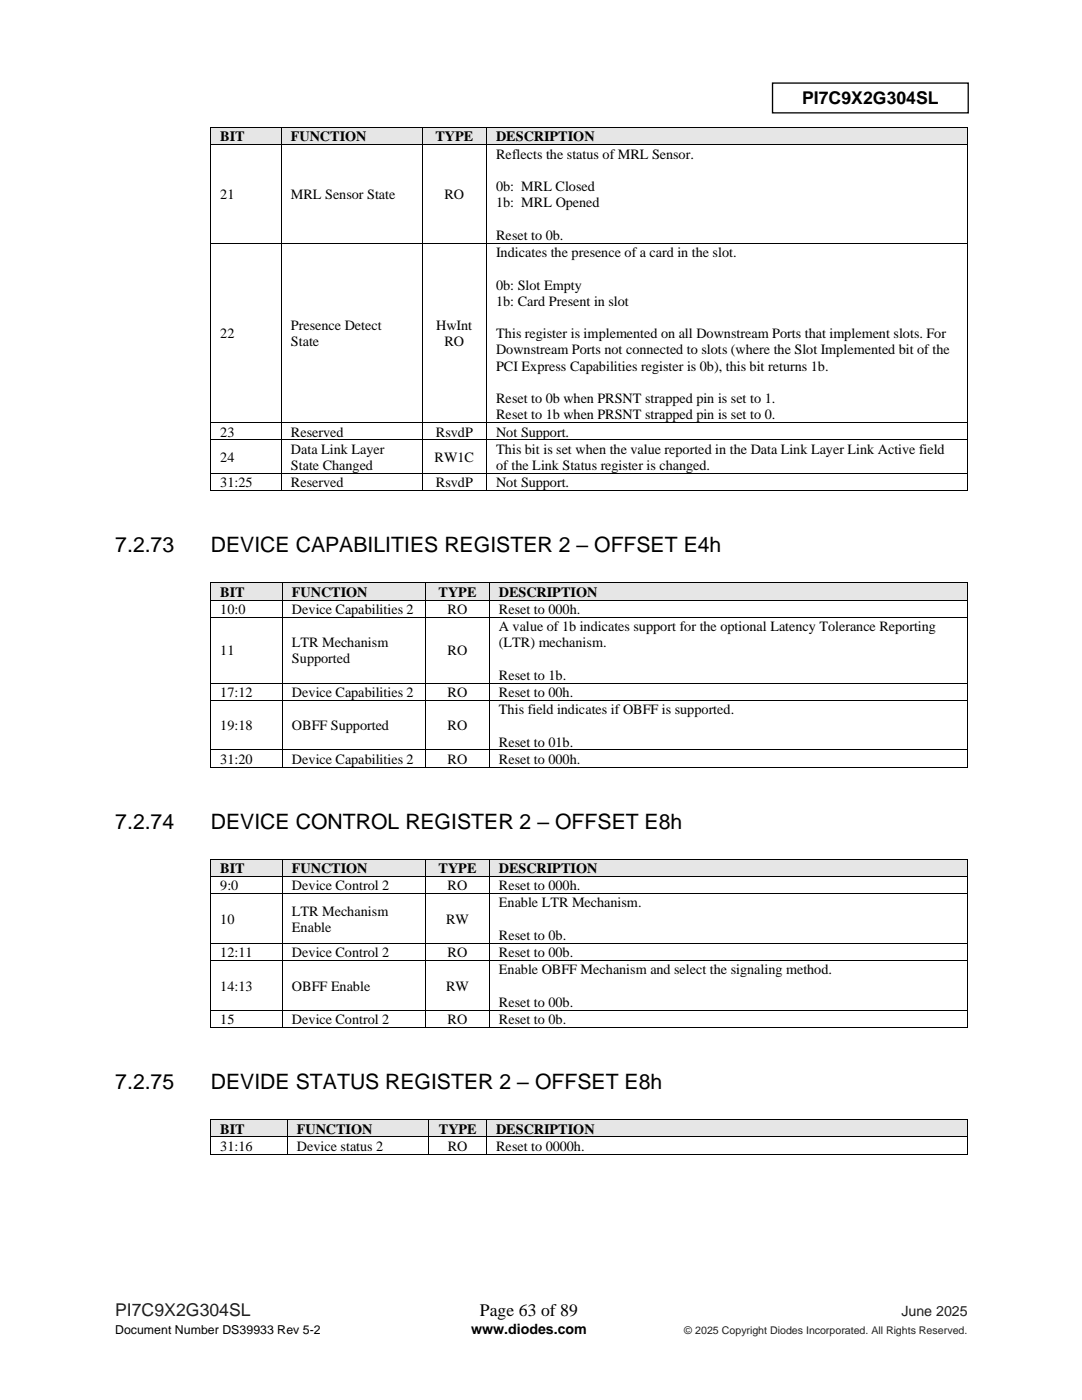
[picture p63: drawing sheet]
<svg xmlns="http://www.w3.org/2000/svg" width="216mm" height="279mm" viewBox="0 0 216 279" stroke-linecap="round" stroke-linejoin="round" font-family="sans-serif">
<defs><g id="words">
<g font-size="4.2">
<text x="23" y="110.3">7.2.73</text>
<text x="42" y="110.3">DEVICE CAPABILITIES REGISTER 2 – OFFSET E4h</text>
<text x="23" y="165.4">7.2.74</text>
<text x="42" y="165.4">DEVICE CONTROL REGISTER 2 – OFFSET E8h</text>
<text x="23" y="217.4">7.2.75</text>
<text x="42" y="217.4">DEVIDE STATUS REGISTER 2 – OFFSET E8h</text>
</g>
<g font-size="3.5">
<text x="160.1" y="20.8">PI7C9X2G304SL</text>
<text x="95.8" y="262.7">Page 63 of 89</text>
</g>
<text font-size="3.5" fill="#231f20" x="23" y="262.7">PI7C9X2G304SL</text>
<g font-size="2.8">
<text x="43.9" y="28.2">BIT</text>
<text x="58" y="28.2">FUNCTION</text>
<text x="86.9" y="28.2">TYPE</text>
<text x="99" y="28.2">DESCRIPTION</text>
<text x="99" y="31.7">Reflects the status of MRL Sensor.</text>
<text x="43.9" y="39.8">21</text>
<text x="58" y="39.8">MRL Sensor State</text>
<text x="88.7" y="39.8">RO</text>
<text x="99" y="38.1">0b: MRL Closed</text>
<text x="99" y="41.4">1b: MRL Opened</text>
<text x="99" y="47.9">Reset to 0b.</text>
<text x="99" y="51.3">Indicates the presence of a card in the slot.</text>
<text x="99" y="57.8">0b: Slot Empty</text>
<text x="58" y="65.9">Presence Detect</text>
<text x="87.1" y="65.9">HwInt</text>
<text x="99" y="61">1b: Card Present in slot</text>
<text x="43.9" y="67.5">22</text>
<text x="58" y="69.1">State</text>
<text x="88.7" y="69.1">RO</text>
<text x="99" y="67.5">This register is implemented on all Downstream Ports that implement slots. For</text>
<text x="99" y="70.7">Downstream Ports not connected to slots (where the Slot Implemented bit of the</text>
<text x="99" y="74">PCI Express Capabilities register is 0b), this bit returns 1b.</text>
<text x="99" y="80.5">Reset to 0b when PRSNT strapped pin is set to 1.</text>
<text x="99" y="83.7">Reset to 1b when PRSNT strapped pin is set to 0.</text>
<text x="43.9" y="87.1">23</text>
<text x="58" y="87.1">Reserved</text>
<text x="87" y="87.1">RsvdP</text>
<text x="99" y="87.1">Not Support.</text>
<text x="43.9" y="92.2">24</text>
<text x="58" y="90.6">Data Link Layer</text>
<text x="58" y="93.8">State Changed</text>
<text x="86.7" y="92.2">RW1C</text>
<text x="99" y="90.6">This bit is set when the value reported in the Data Link Layer Link Active field</text>
<text x="99" y="93.8">of the Link Status register is changed.</text>
<text x="43.9" y="97.2">31:25</text>
<text x="58" y="97.2">Reserved</text>
<text x="87" y="97.2">RsvdP</text>
<text x="99" y="97.2">Not Support.</text>
<text x="43.9" y="119.1">BIT</text>
<text x="58.3" y="119.1">FUNCTION</text>
<text x="87.5" y="119.1">TYPE</text>
<text x="99.5" y="119.1">DESCRIPTION</text>
<text x="43.9" y="122.5">10:0</text>
<text x="58.3" y="122.5">Device Capabilities 2</text>
<text x="89.3" y="122.5">RO</text>
<text x="99.5" y="122.5">Reset to 000h.</text>
<text x="99.5" y="125.9">A value of 1b indicates support for the optional Latency Tolerance Reporting</text>
<text x="43.9" y="130.8">11</text>
<text x="58.3" y="129.2">LTR Mechanism</text>
<text x="89.3" y="130.8">RO</text>
<text x="99.5" y="129.2">(LTR) mechanism.</text>
<text x="58.3" y="132.4">Supported</text>
<text x="99.5" y="135.7">Reset to 1b.</text>
<text x="43.9" y="139.1">17:12</text>
<text x="58.3" y="139.1">Device Capabilities 2</text>
<text x="89.3" y="139.1">RO</text>
<text x="99.5" y="139.1">Reset to 00h.</text>
<text x="99.5" y="142.5">This field indicates if OBFF is supported.</text>
<text x="43.9" y="145.7">19:18</text>
<text x="58.3" y="145.7">OBFF Supported</text>
<text x="89.3" y="145.7">RO</text>
<text x="99.5" y="149">Reset to 01b.</text>
<text x="43.9" y="152.4">31:20</text>
<text x="58.3" y="152.4">Device Capabilities 2</text>
<text x="89.3" y="152.4">RO</text>
<text x="99.5" y="152.4">Reset to 000h.</text>
<text x="43.9" y="174.3">BIT</text>
<text x="43.9" y="177.7">9:0</text>
<text x="58.3" y="174.3">FUNCTION</text>
<text x="58.3" y="177.7">Device Control 2</text>
<text x="87.5" y="174.3">TYPE</text>
<text x="89.3" y="177.7">RO</text>
<text x="99.5" y="174.3">DESCRIPTION</text>
<text x="99.5" y="177.7">Reset to 000h.</text>
<text x="43.9" y="184.3">10</text>
<text x="58.3" y="182.7">LTR Mechanism</text>
<text x="58.3" y="186">Enable</text>
<text x="89" y="184.3">RW</text>
<text x="99.5" y="181.1">Enable LTR Mechanism.</text>
<text x="43.9" y="191">12:11</text>
<text x="58.3" y="191">Device Control 2</text>
<text x="89.3" y="191">RO</text>
<text x="99.5" y="187.6">Reset to 0b.</text>
<text x="99.5" y="191">Reset to 00b.</text>
<text x="43.9" y="197.7">14:13</text>
<text x="58.3" y="197.7">OBFF Enable</text>
<text x="89" y="197.7">RW</text>
<text x="99.5" y="194.4">Enable OBFF Mechanism and select the signaling method.</text>
<text x="99.5" y="200.9">Reset to 00b.</text>
<text x="43.9" y="204.3">15</text>
<text x="58.3" y="204.3">Device Control 2</text>
<text x="89.3" y="204.3">RO</text>
<text x="99.5" y="204.3">Reset to 0b.</text>
<text x="43.9" y="226.2">BIT</text>
<text x="59.2" y="226.2">FUNCTION</text>
<text x="87.6" y="226.2">TYPE</text>
<text x="99" y="226.2">DESCRIPTION</text>
<text x="43.9" y="229.6">31:16</text>
<text x="59.2" y="229.6">Device status 2</text>
<text x="89.3" y="229.6">RO</text>
<text x="99" y="229.6">Reset to 0000h.</text>
<text x="94" y="266.1">www.diodes.com</text>
</g>
<text font-size="2.8" fill="#231f20" x="179.9" y="262.7">June 2025</text>
<text font-size="2.5" x="23" y="266.1">Document Number DS39933 Rev 5-2</text>
<text font-size="2.1" fill="#231f20" x="136.5" y="266.1">© 2025 Copyright Diodes Incorporated. All Rights Reserved.</text>
</g></defs>
<path d="M154.1 16.6h39.1v5.9h-39.1z" fill="none" stroke="#000" stroke-width=".26"/>
<g fill="#e6e6e6">
<path d="M42.1 25.6h14v3.2h-14z" fill-rule="evenodd"/>
<path d="M43.9 25.6h10.3v3.2h-10.3z" fill-rule="evenodd"/>
<path d="M56.2 25.6h27.9v3.2h-27.9z" fill-rule="evenodd"/>
<path d="M58 25.6h24.3v3.2h-24.3z" fill-rule="evenodd"/>
<path d="M84.3 25.6h12.7v3.2h-12.7z" fill-rule="evenodd"/>
<path d="M86.1 25.6h9.1v3.2h-9.1z" fill-rule="evenodd"/>
<path d="M97.2 25.6h95.7v3.2h-95.7z" fill-rule="evenodd"/>
<path d="M99 25.6h92.2v3.2h-92.2z" fill-rule="evenodd"/>
</g>
<g fill="#000">
<path d="M42 25.4h.1v.2h-.1z" fill-rule="evenodd"/>
<path d="M42 25.4h.1v.2h-.1z" fill-rule="evenodd"/>
<path d="M42 28.8h.1v.2h-.1z" fill-rule="evenodd"/>
<path d="M56.1 25.4h.1v.2h-.1z" fill-rule="evenodd"/>
<path d="M56.1 28.8h.1v.2h-.1z" fill-rule="evenodd"/>
<path d="M84.1 25.4h.2v.2h-.2z" fill-rule="evenodd"/>
<path d="M84.1 28.8h.2v.2h-.2z" fill-rule="evenodd"/>
<path d="M97 25.4h.2v.2h-.2z" fill-rule="evenodd"/>
<path d="M97 28.8h.2v.2h-.2z" fill-rule="evenodd"/>
<path d="M192.9 25.4h.2v.2h-.2z" fill-rule="evenodd"/>
<path d="M192.9 25.4h.2v.2h-.2z" fill-rule="evenodd"/>
<path d="M192.9 28.8h.2v.2h-.2z" fill-rule="evenodd"/>
<path d="M42 48.5h.1v.1h-.1z" fill-rule="evenodd"/>
<path d="M56.1 48.5h.1v.1h-.1z" fill-rule="evenodd"/>
<path d="M84.1 48.5h.2v.1h-.2z" fill-rule="evenodd"/>
<path d="M97 48.5h.2v.1h-.2z" fill-rule="evenodd"/>
<path d="M192.9 48.5h.2v.1h-.2z" fill-rule="evenodd"/>
<path d="M42 84.3h.1v.2h-.1z" fill-rule="evenodd"/>
<path d="M42 87.7h.1v.2h-.1z" fill-rule="evenodd"/>
<path d="M42 94.4h.1v.1h-.1z" fill-rule="evenodd"/>
<path d="M42 97.8h.1v.2h-.1z" fill-rule="evenodd"/>
<path d="M42 97.8h.1v.2h-.1z" fill-rule="evenodd"/>
<path d="M56.1 84.3h.1v.2h-.1z" fill-rule="evenodd"/>
<path d="M56.1 87.7h.1v.2h-.1z" fill-rule="evenodd"/>
<path d="M56.1 94.4h.1v.1h-.1z" fill-rule="evenodd"/>
<path d="M56.1 97.8h.1v.2h-.1z" fill-rule="evenodd"/>
<path d="M84.1 84.3h.2v.2h-.2z" fill-rule="evenodd"/>
<path d="M84.1 87.7h.2v.2h-.2z" fill-rule="evenodd"/>
<path d="M84.1 94.4h.2v.1h-.2z" fill-rule="evenodd"/>
<path d="M84.1 97.8h.2v.2h-.2z" fill-rule="evenodd"/>
<path d="M97 84.3h.2v.2h-.2z" fill-rule="evenodd"/>
<path d="M97 87.7h.2v.2h-.2z" fill-rule="evenodd"/>
<path d="M97 94.4h.2v.1h-.2z" fill-rule="evenodd"/>
<path d="M97 97.8h.2v.2h-.2z" fill-rule="evenodd"/>
<path d="M192.9 84.3h.2v.2h-.2z" fill-rule="evenodd"/>
<path d="M192.9 87.7h.2v.2h-.2z" fill-rule="evenodd"/>
<path d="M192.9 94.4h.2v.1h-.2z" fill-rule="evenodd"/>
<path d="M192.9 97.8h.2v.2h-.2z" fill-rule="evenodd"/>
<path d="M192.9 97.8h.2v.2h-.2z" fill-rule="evenodd"/>
</g>
<g fill="none" stroke="#000" stroke-width=".2">
<path d="M42 25.6v3.2M42 29v19.5M42.1 25.5h14M42.1 28.9h14M56.1 25.6v3.2M56.1 29v19.5M56.2 25.5h27.9M56.2 28.9h27.9M84.2 25.6v3.2M84.2 29v19.5M84.3 25.5h12.7M84.3 28.9h12.7"/>
<path d="M97.1 25.6v3.2M97.1 29v19.5M97.2 25.5h95.7M97.2 28.9h95.7M193 25.6v3.2M193 29v19.5M42 48.6v35.7M42.1 48.6h14M56.1 48.6v35.7M56.2 48.6h27.9M84.2 48.6v35.7M84.3 48.6h12.7"/>
<path d="M97.1 48.6v35.7M97.2 48.6h95.7M193 48.6v35.7M42 84.5v3.2M42 87.9v6.5M42 94.5v3.3M42.1 84.4h14M42.1 87.8h14M42.1 94.5h14M42.1 97.9h14M56.1 84.5v3.2M56.1 87.9v6.5"/>
<path d="M56.1 94.5v3.3M56.2 84.4h27.9M56.2 87.8h27.9M56.2 94.5h27.9M56.2 97.9h27.9M84.2 84.5v3.2M84.2 87.9v6.5M84.2 94.5v3.3M84.3 84.4h12.7M84.3 87.8h12.7M84.3 94.5h12.7M84.3 97.9h12.7"/>
<path d="M97.1 84.5v3.2M97.1 87.9v6.5M97.1 94.5v3.3M97.2 84.4h95.7M97.2 87.8h95.7M97.2 94.5h95.7M97.2 97.9h95.7M193 84.5v3.2M193 87.9v6.5M193 94.5v3.3"/>
</g>
<g fill="#e6e6e6">
<path d="M42.1 116.4h14.2v3.3h-14.2z" fill-rule="evenodd"/>
<path d="M43.9 116.4h10.5v3.3h-10.5z" fill-rule="evenodd"/>
<path d="M56.4 116.4h28.5v3.3h-28.5z" fill-rule="evenodd"/>
<path d="M58.3 116.4h24.7v3.3h-24.7z" fill-rule="evenodd"/>
<path d="M85 116.4h12.6v3.3h-12.6z" fill-rule="evenodd"/>
<path d="M86.8 116.4h8.9v3.3h-8.9z" fill-rule="evenodd"/>
<path d="M97.7 116.4h95.2v3.3h-95.2z" fill-rule="evenodd"/>
<path d="M99.5 116.4h91.7v3.3h-91.7z" fill-rule="evenodd"/>
</g>
<g fill="#000">
<path d="M42 116.3h.1v.1h-.1z" fill-rule="evenodd"/>
<path d="M42 116.3h.1v.1h-.1z" fill-rule="evenodd"/>
<path d="M42 119.7h.1v.2h-.1z" fill-rule="evenodd"/>
<path d="M56.3 116.3h.1v.1h-.1z" fill-rule="evenodd"/>
<path d="M56.3 119.7h.1v.2h-.1z" fill-rule="evenodd"/>
<path d="M84.9 116.3h.1v.1h-.1z" fill-rule="evenodd"/>
<path d="M84.9 119.7h.1v.2h-.1z" fill-rule="evenodd"/>
<path d="M97.6 116.3h.1v.1h-.1z" fill-rule="evenodd"/>
<path d="M97.6 119.7h.1v.2h-.1z" fill-rule="evenodd"/>
<path d="M192.9 116.3h.2v.1h-.2z" fill-rule="evenodd"/>
<path d="M192.9 116.3h.2v.1h-.2z" fill-rule="evenodd"/>
<path d="M192.9 119.7h.2v.2h-.2z" fill-rule="evenodd"/>
<path d="M42 123.1h.1v.1h-.1z" fill-rule="evenodd"/>
<path d="M42 136.2h.1v.2h-.1z" fill-rule="evenodd"/>
<path d="M42 139.7h.1v.1h-.1z" fill-rule="evenodd"/>
<path d="M56.3 123.1h.1v.1h-.1z" fill-rule="evenodd"/>
<path d="M56.3 136.2h.1v.2h-.1z" fill-rule="evenodd"/>
<path d="M56.3 139.7h.1v.1h-.1z" fill-rule="evenodd"/>
<path d="M84.9 123.1h.1v.1h-.1z" fill-rule="evenodd"/>
<path d="M84.9 136.2h.1v.2h-.1z" fill-rule="evenodd"/>
<path d="M84.9 139.7h.1v.1h-.1z" fill-rule="evenodd"/>
<path d="M97.6 123.1h.1v.1h-.1z" fill-rule="evenodd"/>
<path d="M97.6 136.2h.1v.2h-.1z" fill-rule="evenodd"/>
<path d="M97.6 139.7h.1v.1h-.1z" fill-rule="evenodd"/>
<path d="M192.9 123.1h.2v.1h-.2z" fill-rule="evenodd"/>
<path d="M192.9 136.2h.2v.2h-.2z" fill-rule="evenodd"/>
<path d="M192.9 139.7h.2v.1h-.2z" fill-rule="evenodd"/>
<path d="M42 149.6h.1v.2h-.1z" fill-rule="evenodd"/>
<path d="M42 153h.1v.2h-.1z" fill-rule="evenodd"/>
<path d="M42 153h.1v.2h-.1z" fill-rule="evenodd"/>
<path d="M56.3 149.6h.1v.2h-.1z" fill-rule="evenodd"/>
<path d="M56.3 153h.1v.2h-.1z" fill-rule="evenodd"/>
<path d="M84.9 149.6h.1v.2h-.1z" fill-rule="evenodd"/>
<path d="M84.9 153h.1v.2h-.1z" fill-rule="evenodd"/>
<path d="M97.6 149.6h.1v.2h-.1z" fill-rule="evenodd"/>
<path d="M97.6 153h.1v.2h-.1z" fill-rule="evenodd"/>
<path d="M192.9 149.6h.2v.2h-.2z" fill-rule="evenodd"/>
<path d="M192.9 153h.2v.2h-.2z" fill-rule="evenodd"/>
<path d="M192.9 153h.2v.2h-.2z" fill-rule="evenodd"/>
</g>
<g fill="none" stroke="#000" stroke-width=".2">
<path d="M42 116.4v3.3M42 119.9v3.2M42.1 116.3h14.2M42.1 119.8h14.2M56.4 116.4v3.3M56.4 119.9v3.2M56.4 116.3h28.5M56.4 119.8h28.5M84.9 116.4v3.3M84.9 119.9v3.2M85 116.3h12.6M85 119.8h12.6"/>
<path d="M97.6 116.4v3.3M97.6 119.9v3.2M97.7 116.3h95.2M97.7 119.8h95.2M193 116.4v3.3M193 119.9v3.2M42 123.2v13M42 136.4v3.3M42 139.8v9.8M42.1 123.2h14.2M42.1 136.3h14.2M42.1 139.8h14.2"/>
<path d="M56.4 123.2v13M56.4 136.4v3.3M56.4 139.8v9.8M56.4 123.2h28.5M56.4 136.3h28.5M56.4 139.8h28.5M84.9 123.2v13M84.9 136.4v3.3M84.9 139.8v9.8M85 123.2h12.6M85 136.3h12.6M85 139.8h12.6"/>
<path d="M97.6 123.2v13M97.6 136.4v3.3M97.6 139.8v9.8M97.7 123.2h95.2M97.7 136.3h95.2M97.7 139.8h95.2M193 123.2v13M193 136.4v3.3M193 139.8v9.8M42 149.7v3.3M42.1 149.7h14.2M42.1 153.1h14.2"/>
<path d="M56.4 149.7v3.3M56.4 149.7h28.5M56.4 153.1h28.5M84.9 149.7v3.3M85 149.7h12.6M85 153.1h12.6M97.6 149.7v3.3M97.7 149.7h95.2M97.7 153.1h95.2M193 149.7v3.3"/>
</g>
<g fill="#e6e6e6">
<path d="M42.1 171.6h14.2v3.3h-14.2z" fill-rule="evenodd"/>
<path d="M43.9 171.6h10.5v3.3h-10.5z" fill-rule="evenodd"/>
<path d="M56.4 171.6h28.5v3.3h-28.5z" fill-rule="evenodd"/>
<path d="M58.3 171.6h24.7v3.3h-24.7z" fill-rule="evenodd"/>
<path d="M85 171.6h12.6v3.3h-12.6z" fill-rule="evenodd"/>
<path d="M86.8 171.6h8.9v3.3h-8.9z" fill-rule="evenodd"/>
<path d="M97.7 171.6h95.2v3.3h-95.2z" fill-rule="evenodd"/>
<path d="M99.5 171.6h91.7v3.3h-91.7z" fill-rule="evenodd"/>
</g>
<g fill="#000">
<path d="M42 171.4h.1v.2h-.1z" fill-rule="evenodd"/>
<path d="M42 171.4h.1v.2h-.1z" fill-rule="evenodd"/>
<path d="M42 174.9h.1v.1h-.1z" fill-rule="evenodd"/>
<path d="M42 178.3h.1v.2h-.1z" fill-rule="evenodd"/>
<path d="M56.3 171.4h.1v.2h-.1z" fill-rule="evenodd"/>
<path d="M56.3 174.9h.1v.1h-.1z" fill-rule="evenodd"/>
<path d="M56.3 178.3h.1v.2h-.1z" fill-rule="evenodd"/>
<path d="M84.9 171.4h.1v.2h-.1z" fill-rule="evenodd"/>
<path d="M84.9 174.9h.1v.1h-.1z" fill-rule="evenodd"/>
<path d="M84.9 178.3h.1v.2h-.1z" fill-rule="evenodd"/>
<path d="M97.6 171.4h.1v.2h-.1z" fill-rule="evenodd"/>
<path d="M97.6 174.9h.1v.1h-.1z" fill-rule="evenodd"/>
<path d="M97.6 178.3h.1v.2h-.1z" fill-rule="evenodd"/>
<path d="M192.9 171.4h.2v.2h-.2z" fill-rule="evenodd"/>
<path d="M192.9 171.4h.2v.2h-.2z" fill-rule="evenodd"/>
<path d="M192.9 174.9h.2v.1h-.2z" fill-rule="evenodd"/>
<path d="M192.9 178.3h.2v.2h-.2z" fill-rule="evenodd"/>
<path d="M42 188.2h.1v.2h-.1z" fill-rule="evenodd"/>
<path d="M42 191.6h.1v.2h-.1z" fill-rule="evenodd"/>
<path d="M56.3 188.2h.1v.2h-.1z" fill-rule="evenodd"/>
<path d="M56.3 191.6h.1v.2h-.1z" fill-rule="evenodd"/>
<path d="M84.9 188.2h.1v.2h-.1z" fill-rule="evenodd"/>
<path d="M84.9 191.6h.1v.2h-.1z" fill-rule="evenodd"/>
<path d="M97.6 188.2h.1v.2h-.1z" fill-rule="evenodd"/>
<path d="M97.6 191.6h.1v.2h-.1z" fill-rule="evenodd"/>
<path d="M192.9 188.2h.2v.2h-.2z" fill-rule="evenodd"/>
<path d="M192.9 191.6h.2v.2h-.2z" fill-rule="evenodd"/>
<path d="M42 201.5h.1v.2h-.1z" fill-rule="evenodd"/>
<path d="M42 204.9h.1v.2h-.1z" fill-rule="evenodd"/>
<path d="M42 204.9h.1v.2h-.1z" fill-rule="evenodd"/>
<path d="M56.3 201.5h.1v.2h-.1z" fill-rule="evenodd"/>
<path d="M56.3 204.9h.1v.2h-.1z" fill-rule="evenodd"/>
<path d="M84.9 201.5h.1v.2h-.1z" fill-rule="evenodd"/>
<path d="M84.9 204.9h.1v.2h-.1z" fill-rule="evenodd"/>
<path d="M97.6 201.5h.1v.2h-.1z" fill-rule="evenodd"/>
<path d="M97.6 204.9h.1v.2h-.1z" fill-rule="evenodd"/>
<path d="M192.9 201.5h.2v.2h-.2z" fill-rule="evenodd"/>
<path d="M192.9 204.9h.2v.2h-.2z" fill-rule="evenodd"/>
<path d="M192.9 204.9h.2v.2h-.2z" fill-rule="evenodd"/>
</g>
<g fill="none" stroke="#000" stroke-width=".2">
<path d="M42 171.6v3.3M42 175v3.3M42 178.5v9.7M42.1 171.5h14.2M42.1 174.9h14.2M42.1 178.4h14.2M56.4 171.6v3.3M56.4 175v3.3M56.4 178.5v9.7M56.4 171.5h28.5M56.4 174.9h28.5M56.4 178.4h28.5"/>
<path d="M84.9 171.6v3.3M84.9 175v3.3M84.9 178.5v9.7M85 171.5h12.6M85 174.9h12.6M85 178.4h12.6M97.6 171.6v3.3M97.6 175v3.3M97.6 178.5v9.7M97.7 171.5h95.2M97.7 174.9h95.2M97.7 178.4h95.2"/>
<path d="M193 171.6v3.3M193 175v3.3M193 178.5v9.7M42 188.4v3.2M42 191.8v9.7M42.1 188.3h14.2M42.1 191.7h14.2M56.4 188.4v3.2M56.4 191.8v9.7M56.4 188.3h28.5M56.4 191.7h28.5M84.9 188.4v3.2"/>
<path d="M84.9 191.8v9.7M85 188.3h12.6M85 191.7h12.6M97.6 188.4v3.2M97.6 191.8v9.7M97.7 188.3h95.2M97.7 191.7h95.2M193 188.4v3.2M193 191.8v9.7M42 201.7v3.2M42.1 201.6h14.2M42.1 205h14.2"/>
<path d="M56.4 201.7v3.2M56.4 201.6h28.5M56.4 205h28.5M84.9 201.7v3.2M85 201.6h12.6M85 205h12.6M97.6 201.7v3.2M97.7 201.6h95.2M97.7 205h95.2M193 201.7v3.2"/>
</g>
<g fill="#e6e6e6">
<path d="M42.1 223.6h15.1v3.2h-15.1z" fill-rule="evenodd"/>
<path d="M43.9 223.6h11.5v3.2h-11.5z" fill-rule="evenodd"/>
<path d="M57.4 223.6h28.1v3.2h-28.1z" fill-rule="evenodd"/>
<path d="M59.2 223.6h24.5v3.2h-24.5z" fill-rule="evenodd"/>
<path d="M85.7 223.6h11.3v3.2h-11.3z" fill-rule="evenodd"/>
<path d="M87.5 223.6h7.7v3.2h-7.7z" fill-rule="evenodd"/>
<path d="M97.2 223.6h95.7v3.2h-95.7z" fill-rule="evenodd"/>
<path d="M99 223.6h92.2v3.2h-92.2z" fill-rule="evenodd"/>
</g>
<g fill="#000">
<path d="M42 223.4h.1v.2h-.1z" fill-rule="evenodd"/>
<path d="M42 223.4h.1v.2h-.1z" fill-rule="evenodd"/>
<path d="M42 226.8h.1v.2h-.1z" fill-rule="evenodd"/>
<path d="M42 230.2h.1v.2h-.1z" fill-rule="evenodd"/>
<path d="M42 230.2h.1v.2h-.1z" fill-rule="evenodd"/>
<path d="M57.2 223.4h.2v.2h-.2z" fill-rule="evenodd"/>
<path d="M57.2 226.8h.2v.2h-.2z" fill-rule="evenodd"/>
<path d="M57.2 230.2h.2v.2h-.2z" fill-rule="evenodd"/>
<path d="M85.5 223.4h.2v.2h-.2z" fill-rule="evenodd"/>
<path d="M85.5 226.8h.2v.2h-.2z" fill-rule="evenodd"/>
<path d="M85.5 230.2h.2v.2h-.2z" fill-rule="evenodd"/>
<path d="M97 223.4h.2v.2h-.2z" fill-rule="evenodd"/>
<path d="M97 226.8h.2v.2h-.2z" fill-rule="evenodd"/>
<path d="M97 230.2h.2v.2h-.2z" fill-rule="evenodd"/>
<path d="M192.9 223.4h.2v.2h-.2z" fill-rule="evenodd"/>
<path d="M192.9 223.4h.2v.2h-.2z" fill-rule="evenodd"/>
<path d="M192.9 226.8h.2v.2h-.2z" fill-rule="evenodd"/>
<path d="M192.9 230.2h.2v.2h-.2z" fill-rule="evenodd"/>
<path d="M192.9 230.2h.2v.2h-.2z" fill-rule="evenodd"/>
</g>
<g fill="none" stroke="#000" stroke-width=".2">
<path d="M42 223.6v3.2M42 227v3.2M42.1 223.5h15.1M42.1 226.9h15.1M42.1 230.3h15.1M57.3 223.6v3.2M57.3 227v3.2M57.4 223.5h28.1M57.4 226.9h28.1M57.4 230.3h28.1M85.6 223.6v3.2M85.6 227v3.2"/>
<path d="M85.7 223.5h11.3M85.7 226.9h11.3M85.7 230.3h11.3M97.1 223.6v3.2M97.1 227v3.2M97.2 223.5h95.7M97.2 226.9h95.7M97.2 230.3h95.7M193 223.6v3.2M193 227v3.2"/>
</g>
<use href="#words"/>
</svg>
